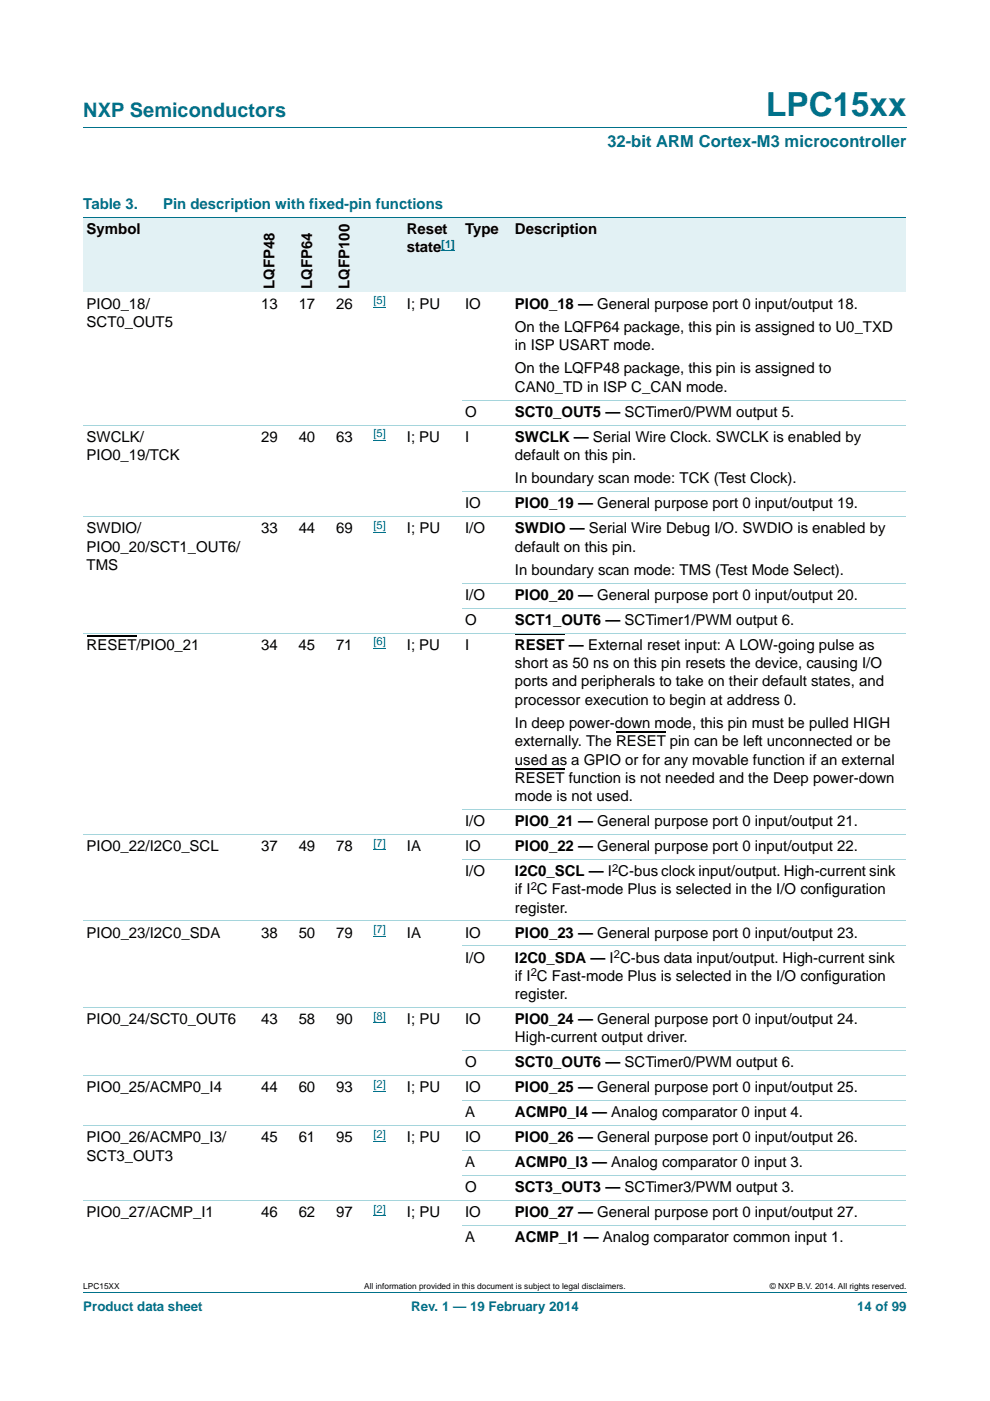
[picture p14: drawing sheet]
<svg xmlns="http://www.w3.org/2000/svg" width="210mm" height="297mm" viewBox="0 0 210 297" stroke-linecap="round" stroke-linejoin="round" font-family="sans-serif">
<defs><g id="words">
<text font-size="7" fill="#00718a" x="162.5" y="24.6">LPC15xx</text>
<text font-size="4.2" fill="#00718a" x="17.7" y="24.9">NXP Semiconductors</text>
<text font-size="3.5" fill="#00718a" x="128.8" y="31.1">32-bit ARM Cortex-M3 microcontroller</text>
<g font-size="3.2" fill="#00718a">
<text x="17.7" y="44.3">Table 3.</text>
<text x="34.6" y="44.3">Pin description with fixed-pin functions</text>
</g>
<g font-size="3.2">
<text x="18.4" y="49.6">Symbol</text>
<text x="86.3" y="49.6">Reset</text>
<text x="86.3" y="53.4">state</text>
<text x="98.6" y="49.6">Type</text>
<text x="109.2" y="49.6">Description</text>
<text x="18.4" y="65.4">PIO0_18/</text>
<text x="55.4" y="65.4">13</text>
<text x="58.3" y="61.2" transform="rotate(-90 58.3 61.2)">LQFP48</text>
<text x="63.4" y="65.4">17</text>
<text x="66.2" y="61.2" transform="rotate(-90 66.2 61.2)">LQFP64</text>
<text x="71.3" y="65.4">26</text>
<text x="74.1" y="61.2" transform="rotate(-90 74.1 61.2)">LQFP100</text>
<text x="86.3" y="65.4">I; PU</text>
<text x="98.6" y="65.4">IO</text>
<text x="109.2" y="65.4">PIO0_18 — General purpose port 0 input/output 18.</text>
<text x="18.4" y="69.3">SCT0_OUT5</text>
<text x="109.2" y="70.4">On the LQFP64 package, this pin is assigned to U0_TXD</text>
<text x="109.2" y="74.3">in ISP USART mode.</text>
<text x="109.2" y="79.2">On the LQFP48 package, this pin is assigned to</text>
<text x="109.2" y="83.1">CAN0_TD in ISP C_CAN mode.</text>
<text x="98.6" y="88.4">O</text>
<text x="109.2" y="88.4">SCT0_OUT5 — SCTimer0/PWM output 5.</text>
<text x="18.4" y="93.7">SWCLK/</text>
<text x="55.4" y="93.7">29</text>
<text x="63.4" y="93.7">40</text>
<text x="71.3" y="93.7">63</text>
<text x="86.3" y="93.7">I; PU</text>
<text x="98.6" y="93.7">I</text>
<text x="109.2" y="93.7">SWCLK — Serial Wire Clock. SWCLK is enabled by</text>
<text x="18.4" y="97.5">PIO0_19/TCK</text>
<text x="109.2" y="97.5">default on this pin.</text>
<text x="98.6" y="107.8">IO</text>
<text x="109.2" y="102.5">In boundary scan mode: TCK (Test Clock).</text>
<text x="109.2" y="107.8">PIO0_19 — General purpose port 0 input/output 19.</text>
<text x="18.4" y="113.1">SWDIO/</text>
<text x="55.4" y="113.1">33</text>
<text x="63.3" y="113.1">44</text>
<text x="71.3" y="113.1">69</text>
<text x="86.3" y="113.1">I; PU</text>
<text x="98.6" y="113.1">I/O</text>
<text x="109.2" y="113.1">SWDIO — Serial Wire Debug I/O. SWDIO is enabled by</text>
<text x="18.4" y="116.9">PIO0_20/SCT1_OUT6/</text>
<text x="109.2" y="116.9">default on this pin.</text>
<text x="18.4" y="120.8">TMS</text>
<text x="109.2" y="121.9">In boundary scan mode: TMS (Test Mode Select).</text>
<text x="98.6" y="127.2">I/O</text>
<text x="109.2" y="127.2">PIO0_20 — General purpose port 0 input/output 20.</text>
<text x="18.4" y="137.8">RESET/PIO0_21</text>
<text x="55.4" y="137.8">34</text>
<text x="63.3" y="137.8">45</text>
<text x="71.3" y="137.8">71</text>
<text x="86.3" y="137.8">I; PU</text>
<text x="98.6" y="132.5">O</text>
<text x="98.6" y="137.8">I</text>
<text x="109.2" y="132.5">SCT1_OUT6 — SCTimer1/PWM output 6.</text>
<text x="109.2" y="137.8">RESET — External reset input: A LOW-going pulse as</text>
<text x="109.2" y="141.6">short as 50 ns on this pin resets the device, causing I/O</text>
<text x="109.2" y="145.5">ports and peripherals to take on their default states, and</text>
<text x="109.2" y="149.4">processor execution to begin at address 0.</text>
<text x="109.2" y="154.3">In deep power-down mode, this pin must be pulled HIGH</text>
<text x="109.2" y="158.2">externally. The RESET pin can be left unconnected or be</text>
<text x="109.2" y="162.1">used as a GPIO or for any movable function if an external</text>
<text x="109.2" y="166">RESET function is not needed and the Deep power-down</text>
<text x="109.2" y="169.9">mode is not used.</text>
<text x="98.6" y="175.2">I/O</text>
<text x="109.2" y="175.2">PIO0_21 — General purpose port 0 input/output 21.</text>
<text x="18.4" y="180.4">PIO0_22/I2C0_SCL</text>
<text x="55.4" y="180.4">37</text>
<text x="63.3" y="180.4">49</text>
<text x="71.3" y="180.4">78</text>
<text x="86.3" y="180.4">IA</text>
<text x="98.6" y="185.7">I/O</text>
<text x="98.6" y="180.4">IO</text>
<text x="109.2" y="185.7">I2C0_SCL — I C-bus clock input/output. High-current sink</text>
<text x="109.2" y="180.4">PIO0_22 — General purpose port 0 input/output 22.</text>
<text x="109.2" y="189.6">if I C Fast-mode Plus is selected in the I/O configuration</text>
<text x="109.2" y="193.5">register.</text>
<text x="18.4" y="198.8">PIO0_23/I2C0_SDA</text>
<text x="55.4" y="198.8">38</text>
<text x="63.4" y="198.8">50</text>
<text x="71.3" y="198.8">79</text>
<text x="86.3" y="198.8">IA</text>
<text x="98.6" y="198.8">IO</text>
<text x="109.2" y="198.8">PIO0_23 — General purpose port 0 input/output 23.</text>
<text x="98.6" y="204.1">I/O</text>
<text x="109.2" y="204.1">I2C0_SDA — I C-bus data input/output. High-current sink</text>
<text x="109.2" y="208">if I C Fast-mode Plus is selected in the I/O configuration</text>
<text x="109.2" y="211.8">register.</text>
<text x="18.4" y="217.1">PIO0_24/SCT0_OUT6</text>
<text x="55.4" y="217.1">43</text>
<text x="63.4" y="217.1">58</text>
<text x="71.3" y="217.1">90</text>
<text x="86.3" y="217.1">I; PU</text>
<text x="98.6" y="217.1">IO</text>
<text x="109.2" y="217.1">PIO0_24 — General purpose port 0 input/output 24.</text>
<text x="109.2" y="221">High-current output driver.</text>
<text x="98.6" y="226.3">O</text>
<text x="109.2" y="226.3">SCT0_OUT6 — SCTimer0/PWM output 6.</text>
<text x="18.4" y="231.6">PIO0_25/ACMP0_I4</text>
<text x="55.4" y="231.6">44</text>
<text x="63.4" y="231.6">60</text>
<text x="71.3" y="231.6">93</text>
<text x="86.3" y="231.6">I; PU</text>
<text x="98.6" y="231.6">IO</text>
<text x="109.2" y="231.6">PIO0_25 — General purpose port 0 input/output 25.</text>
<text x="98.6" y="236.9">A</text>
<text x="109.2" y="236.9">ACMP0_I4 — Analog comparator 0 input 4.</text>
<text x="18.4" y="242.2">PIO0_26/ACMP0_I3/</text>
<text x="55.4" y="242.2">45</text>
<text x="63.3" y="242.2">61</text>
<text x="71.3" y="242.2">95</text>
<text x="86.3" y="242.2">I; PU</text>
<text x="98.6" y="242.2">IO</text>
<text x="109.2" y="242.2">PIO0_26 — General purpose port 0 input/output 26.</text>
<text x="18.4" y="246.1">SCT3_OUT3</text>
<text x="98.6" y="247.5">A</text>
<text x="109.2" y="247.5">ACMP0_I3 — Analog comparator 0 input 3.</text>
<text x="98.6" y="252.8">O</text>
<text x="109.2" y="252.8">SCT3_OUT3 — SCTimer3/PWM output 3.</text>
<text x="18.4" y="258.1">PIO0_27/ACMP_I1</text>
<text x="55.4" y="258.1">46</text>
<text x="63.3" y="258.1">62</text>
<text x="71.3" y="258.1">97</text>
<text x="86.3" y="258.1">I; PU</text>
<text x="98.6" y="263.4">A</text>
<text x="98.6" y="258.1">IO</text>
<text x="109.2" y="263.4">ACMP_I1 — Analog comparator common input 1.</text>
<text x="109.2" y="258.1">PIO0_27 — General purpose port 0 input/output 27.</text>
</g>
<g font-size="2.8" fill="#00718a">
<text x="17.7" y="277.9">Product data sheet</text>
<text x="87.2" y="277.9">Rev. 1 — 19 February 2014</text>
<text x="181.8" y="277.9">14 of 99</text>
</g>
<g font-size="2.4" fill="#00f">
<text x="93.6" y="52.5">[1]</text>
<text x="79.2" y="64.5">[5]</text>
<text x="79.2" y="92.7">[5]</text>
<text x="79.2" y="112.1">[5]</text>
<text x="79.2" y="136.8">[6]</text>
<text x="79.2" y="179.5">[7]</text>
<text x="79.2" y="197.8">[7]</text>
<text x="79.2" y="216.2">[8]</text>
<text x="79.2" y="230.7">[2]</text>
<text x="79.2" y="241.2">[2]</text>
<text x="79.2" y="257.1">[2]</text>
</g>
<g font-size="2.4">
<text x="129.8" y="184.8">2</text>
<text x="112.6" y="188.7">2</text>
<text x="130.2" y="203.1">2</text>
<text x="112.6" y="207">2</text>
</g>
<g font-size="1.8">
<text x="17.7" y="273.3">LPC15XX</text>
<text x="77.2" y="273.3">All information provided in this document is subject to legal disclaimers.</text>
<text x="163.3" y="273.3">© NXP B.V. 2014. All rights reserved.</text>
</g>
</g></defs>
<path d="M17.7 27h174.6M17.7 273.9h174.6" fill="none" stroke="#00718a" stroke-width=".21"/>
<path d="M79.2 65.2h2.7M79.2 93.4h2.7M79.2 112.8h2.7M79.2 137.5h2.7M79.2 180.2h2.7M79.2 198.5h2.7M79.2 216.9h2.7M79.2 231.4h2.7M79.2 241.9h2.7M79.2 257.8h2.7" fill="none" stroke="#00f" stroke-width=".21"/>
<path d="M18.4 134.8h10.6M130.7 155.2h10.5M109.2 163h10.6" fill="none" stroke="#000" stroke-width=".23"/>
<path d="M109.2 134.4h10.6" fill="none" stroke="#000" stroke-width=".34"/>
<g fill="#e2f1f4">
<path d="M17.7 46h37v15.9h-37z"/>
<path d="M54.7 46h8v15.9h-8z"/>
<path d="M62.7 46h7.9v15.9h-7.9z"/>
<path d="M70.6 46h7.9v15.9h-7.9z"/>
<path d="M78.5 46h19.4v15.9h-19.4z"/>
</g>
<path d="M93.6 53.2h2.9" fill="none" stroke="#00f" stroke-width=".21"/>
<g fill="#e2f1f4">
<path d="M97.9 46h10.6v15.9h-10.6z"/>
<path d="M108.5 46h83.6v15.9h-83.6z"/>
</g>
<path d="M17.7 46h174.4" fill="none" stroke="#00718a" stroke-width=".21"/>
<g fill="none" stroke="#a5d5dc" stroke-width=".21">
<path d="M17.7 90.1h174.4M97.9 84.8h94.2M17.7 109.5h174.4M97.9 104.2h94.2M17.7 134.2h174.4M97.9 123.6h94.2M97.9 128.9h94.2M17.7 176.9h174.4M97.9 171.6h94.2M17.7 195.3h174.4M97.9 182.2h94.2M17.7 213.6h174.4"/>
<path d="M97.9 200.6h94.2M17.7 228.1h174.4M17.7 238.7h174.4M97.9 222.8h94.2M97.9 233.4h94.2M17.7 254.5h174.4M97.9 243.9h94.2M97.9 249.2h94.2M97.9 259.8h94.2"/>
</g>
<use href="#words"/>
</svg>
